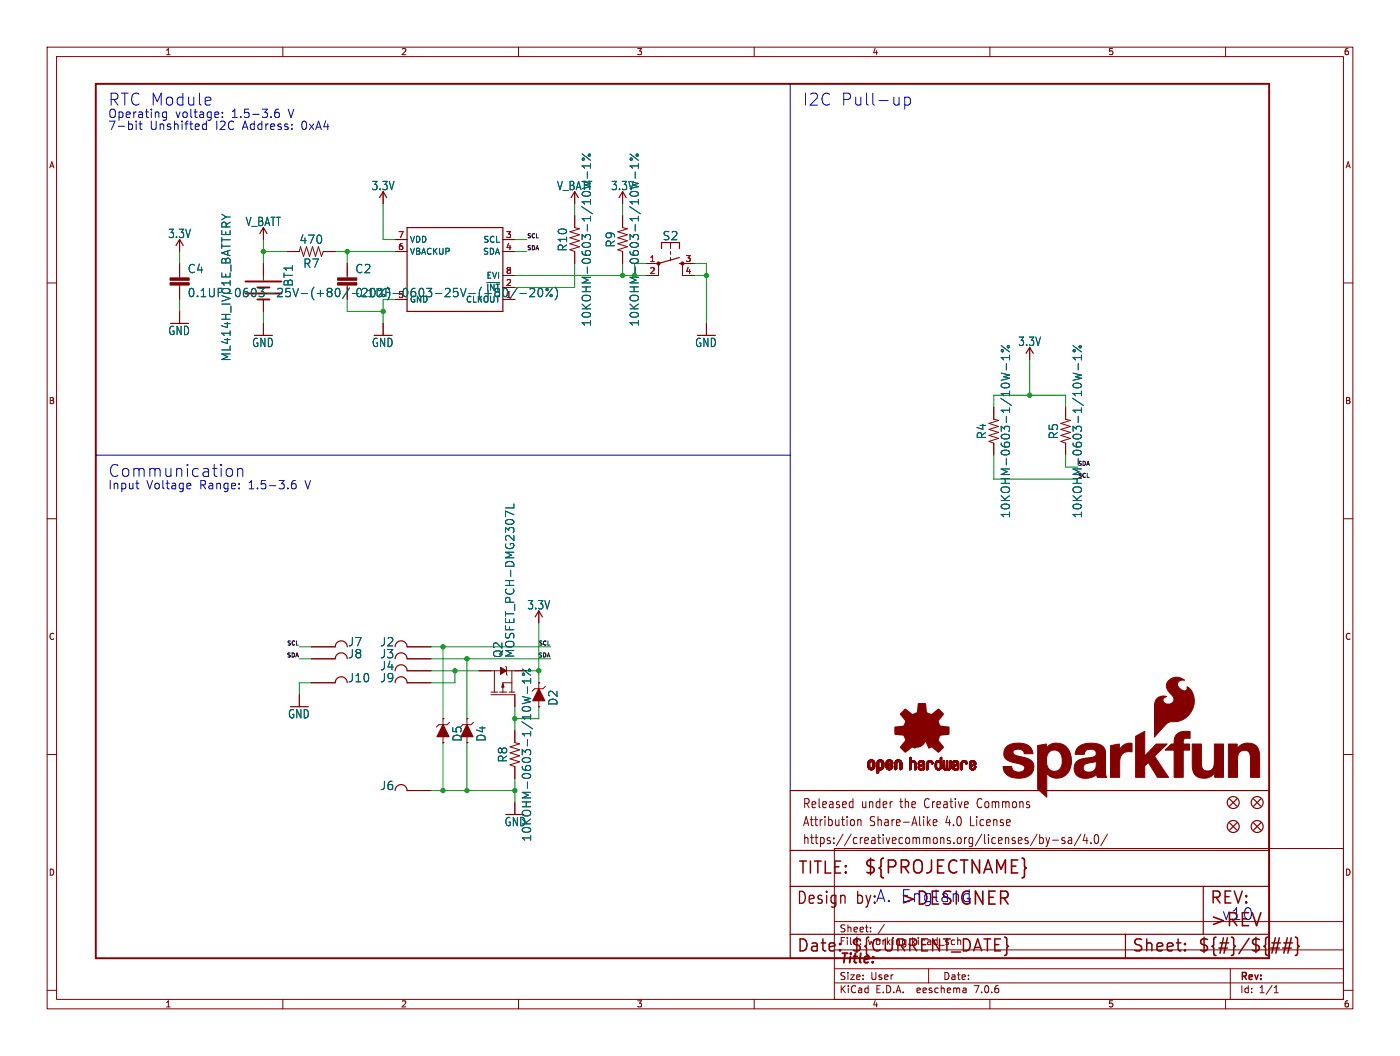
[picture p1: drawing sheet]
<svg xmlns="http://www.w3.org/2000/svg" width="297mm" height="224mm" viewBox="0 0 297 224" stroke-linecap="round" stroke-linejoin="round" font-family="sans-serif">
<defs><g id="words">
<g font-size="3.8" fill="#840000">
<text x="183.1" y="185.7">${PROJECTNAME}</text>
<text x="256.5" y="196.9">&gt;REV</text>
</g>
<g font-size="3.5" fill="#0000c2">
<text x="22.9" y="22.6">RTC Module</text>
<text x="170.2" y="22.6">I2C</text>
<text x="178.2" y="22.6">Pull-up</text>
<text x="22.9" y="101.4">Communication</text>
<text x="190.9" y="191.5">England</text>
<text x="181.6" y="192.1">by:A. &gt;DESIGNER</text>
<text x="259.1" y="195.3">v10</text>
</g>
<g font-size="3.5" fill="#840000">
<text x="169.2" y="185.7">TITLE:</text>
<text x="168.9" y="192.1">Design</text>
<text x="256.5" y="192.1">REV:</text>
<text x="168.9" y="202.2">Date:</text>
<text x="180.3" y="202.2">${CURRENT_DATE}</text>
<text x="240" y="202.2">Sheet:</text>
<text x="254" y="202.2">${#}/${##}</text>
</g>
<text font-size="2.8" fill="#840000" x="178" y="204.8">Title:</text>
<g font-size="2.7" fill="#840000">
<text x="170.2" y="171.7">Released</text>
<text x="182.7" y="171.7">under</text>
<text x="191.1" y="171.7">the</text>
<text x="196.5" y="171.7">Creative</text>
<text x="208" y="171.7">Commons</text>
<text x="170.2" y="175.5">Attribution</text>
<text x="170.2" y="179.3">https://creativecommons.org/licenses/by-sa/4.0/</text>
<text x="184.5" y="175.5">Share-Alike</text>
<text x="200.8" y="175.5">4.0</text>
<text x="206.2" y="175.5">License</text>
</g>
<g font-size="2.5" fill="#0000c2">
<text x="22.9" y="25.2">Operating</text>
<text x="22.9" y="27.7">7-bit</text>
<text x="31.7" y="27.7">Unshifted</text>
<text x="37.1" y="25.2">voltage:</text>
<text x="45.7" y="27.7">I2C</text>
<text x="49.1" y="25.2">1.5-3.6</text>
<text x="51.4" y="27.7">Address:</text>
<text x="61.2" y="25.2">V</text>
<text x="64" y="27.7">0xA4</text>
<text x="22.9" y="103.9">Input</text>
<text x="31" y="103.9">Voltage</text>
<text x="42.3" y="103.9">Range:</text>
<text x="52.7" y="103.9">1.5-3.6</text>
<text x="64.8" y="103.9">V</text>
</g>
<g font-size="2.5" fill="#006464">
<text x="78.8" y="40.5">3.3V</text>
<text x="118.1" y="40.5">V_BATT</text>
<text x="129.6" y="40.5">3.3V</text>
<text x="35.6" y="50.7">3.3V</text>
<text x="52" y="48.2">V_BATT</text>
<text x="63.4" y="51.9">470</text>
<text x="120.5" y="53.4" transform="rotate(-90 120.5 53.4)">R10</text>
<text x="130.7" y="52.6" transform="rotate(-90 130.7 52.6)">R9</text>
<text x="140.5" y="51.2">S2</text>
<text x="39.7" y="58.1">C4</text>
<text x="64.3" y="57">R7</text>
<text x="75.3" y="58.1">C2</text>
<text x="39.7" y="63.2">0.1UF-0603-25V-(+80/-20%)</text>
<text x="62.3" y="60.9" transform="rotate(-90 62.3 60.9)">BT1</text>
<text x="75.3" y="63.2">0.1UF-0603-25V-(+80/-20%)</text>
<text x="35.6" y="71.3">GND</text>
<text x="125.6" y="69.4" transform="rotate(-90 125.6 69.4)">10KOHM-0603-1/10W-1%</text>
<text x="49.1" y="76.7" transform="rotate(-90 49.1 76.7)">ML414H_IV01E_BATTERY</text>
<text x="53.4" y="73.8">GND</text>
<text x="78.8" y="73.8">GND</text>
<text x="147.4" y="73.8">GND</text>
<text x="215.9" y="73.6">3.3V</text>
<text x="209.4" y="93.2" transform="rotate(-90 209.4 93.2)">R4</text>
<text x="224.6" y="93.2" transform="rotate(-90 224.6 93.2)">R5</text>
<text x="214.5" y="110" transform="rotate(-90 214.5 110)">10KOHM-0603-1/10W-1%</text>
<text x="229.7" y="110" transform="rotate(-90 229.7 110)">10KOHM-0603-1/10W-1%</text>
<text x="111.8" y="129.4">3.3V</text>
<text x="73.8" y="137.3">J7</text>
<text x="80.6" y="137.3">J2</text>
<text x="73.8" y="139.8">J8</text>
<text x="80.6" y="142.3">J4</text>
<text x="80.6" y="139.8">J3</text>
<text x="106.8" y="139.6" transform="rotate(-90 106.8 139.6)">Q2</text>
<text x="109.3" y="139.6" transform="rotate(-90 109.3 139.6)">MOSFET_PCH-DMG2307L</text>
<text x="73.8" y="144.9">J10</text>
<text x="80.6" y="144.9">J9</text>
<text x="118.5" y="149.8" transform="rotate(-90 118.5 149.8)">D2</text>
<text x="61" y="152.5">GND</text>
<text x="98.1" y="157.4" transform="rotate(-90 98.1 157.4)">D5</text>
<text x="103.2" y="157.4" transform="rotate(-90 103.2 157.4)">D4</text>
<text x="107.8" y="161.8" transform="rotate(-90 107.8 161.8)">R8</text>
<text x="80.6" y="167.7">J6</text>
<text x="106.9" y="175.4">GND</text>
<text x="112.9" y="178.6" transform="rotate(-90 112.9 178.6)">10KOHM-0603-1/10W-1%</text>
</g>
<text font-size="2.5" fill="#009600" x="135.7" y="69.4" transform="rotate(-90 135.7 69.4)">10KOHM-0603-1/10W-1%</text>
<g font-size="2.1" fill="#840000">
<text x="178" y="197.9">Sheet:</text>
<text x="178" y="200.6">File:</text>
<text x="184.1" y="200.6">working.kicad_sch</text>
<text x="178" y="208">Size:</text>
<text x="184.7" y="208">User</text>
<text x="200" y="208">Date:</text>
<text x="263" y="208.2">Rev:</text>
<text x="178" y="210.8">KiCad</text>
<text x="185.7" y="210.8">E.D.A.</text>
<text x="194.6" y="210.8">eeschema</text>
<text x="207" y="210.8">7.0.6</text>
<text x="263" y="210.8">Id:</text>
<text x="267.1" y="210.8">1/1</text>
</g>
<g font-size="1.8" fill="#840000">
<text x="35" y="11.9">1</text>
<text x="85" y="11.9">2</text>
<text x="135" y="11.9">3</text>
<text x="185" y="11.9">4</text>
<text x="235" y="11.9">5</text>
<text x="285" y="11.9">6</text>
<text x="10.3" y="35.9">A</text>
<text x="285.3" y="35.9">A</text>
<text x="10.3" y="85.9">B</text>
<text x="285.3" y="85.9">B</text>
<text x="10.3" y="135.9">C</text>
<text x="285.3" y="135.9">C</text>
<text x="10.3" y="185.9">D</text>
<text x="285.3" y="185.9">D</text>
<text x="35" y="213.8">1</text>
<text x="85" y="213.8">2</text>
<text x="135" y="213.8">3</text>
<text x="185" y="213.8">4</text>
<text x="235" y="213.8">5</text>
<text x="285" y="213.8">6</text>
</g>
<g font-size="1.8" fill="#a90000">
<text x="84.4" y="53.1">6</text>
<text x="84.4" y="50.5">7</text>
<text x="107.2" y="50.5">3</text>
<text x="107.2" y="53.1">4</text>
<text x="107.2" y="58.2">8</text>
<text x="137.7" y="55.6">1</text>
<text x="137.7" y="58.2">2</text>
<text x="145.3" y="55.6">3</text>
<text x="145.3" y="58.2">4</text>
</g>
<g font-size="1.8" fill="#006464">
<text x="86.9" y="51.7">VDD</text>
<text x="102.5" y="51.7">SCL</text>
<text x="86.9" y="54.2">VBACKUP</text>
<text x="102.4" y="54.2">SDA</text>
<text x="103.1" y="59.3">EVI</text>
<text x="84.4" y="63.2">5</text>
<text x="86.9" y="64.4">GND</text>
<text x="98.8" y="64.4">CLKOUT</text>
<text x="103.1" y="61.8">~{INT}</text>
<text x="107.2" y="63.2">1</text>
<text x="107.2" y="60.7">2</text>
</g>
<g font-size="1.2" fill="#0f0f0f">
<text x="111.8" y="53.1">SDA</text>
<text x="111.8" y="50.6">SCL</text>
<text x="228.6" y="98.8">SDA</text>
<text x="228.6" y="101.4">SCL</text>
<text x="60.8" y="136.9">SCL</text>
<text x="114.1" y="136.9">SCL</text>
<text x="60.7" y="139.5">SDA</text>
<text x="114.1" y="139.5">SDA</text>
</g>
</g></defs>
<g fill="none" stroke="#840000" stroke-width=".21">
<path d="M10 10h277v203.9h-277zM12 12h273v199.9h-273zM60 10v2M110 10v2M160 10v2M210 10v2M260 10v2M10 60h2M38.1 50.8v2.5M38.1 55.9v3M55.9 48.3v2.5M55.9 55.9v3.5"/>
<path d="M61 53.3h2.5l.3-1 .6 2.1 .6-2.1 .7 2.1 .6-2.1 .6 2.1 .7-2.1 .6 2.1 .4-1.1h2.5M73.7 55.9v3M81.3 40.6v2.6M83.8 53.3h2.6M83.8 50.8h2.6M106.7 53.3h2.5M106.7 58.4h2.5M106.7 50.8h2.5M121.9 45.7v2.6l1 .2-2 .6 2 .7-2 .6 2 .7-2 .6 2 .6-2 .7 1 .3v2.6M121.9 40.6v2.6M132.1 40.6v2.6M132.1 45.7v2.6l1 .2-2 .6 2 .7-2 .6 2 .7-2 .6 2 .6-2 .7 1 .3v2.6"/>
<path d="M137.2 55.9h2.5v2.5h-2.5M142.2 51.4v1.3M142.2 53.3v.7M142.2 54.6v.6M147.3 55.9h-2.5v2.5h2.5M285 60h2M38.1 60.5v3M38.1 66v2.6M55.9 63.5v2.5M55.9 68.6v2.5M73.7 60.5v3M81.3 68.6v2.5"/>
<path d="M106.7 63.5h2.5M106.7 61h2.5M149.9 68.6v2.5M218.4 73.7v2.5M210.8 86.4v2.5l1 .3-2 .6 2 .6-2 .7 2 .6-2 .6 2 .7-2 .6 1 .4v2.5M226.1 86.4v2.5l1 .3-2.1 .6 2.1 .6-2.1 .7 2.1 .6-2.1 .6 2.1 .7-2.1 .6 1.1 .4v2.5M10 110h2M285 110h2M66 139.7h5.1M66 137.2h5.1M86.4 139.7h5M86.4 137.2h5"/>
<path d="M114.3 129.5v2.6M10 160h2M63.5 147.3v2.6M66 144.8h5.1M86.4 142.2h5M86.4 144.8h5M94 157.5h.1M94 152.4h.1M94 152.4v1.3M94 156.2v1.3M95.4 153.2l-.5 .5h-1.8l-.5 .5M99.1 157.5h.1"/>
<path d="M99.1 152.4h.1M99.1 152.4v1.3M99.1 156.2v1.3M100.5 153.2l-.6 .5h-1.7M101.6 142.2h4.5M104.1 147.3h5.1v2.6M104.1 146.8h1.5M104.9 142.2v4.6M106 146.8h1.5M107.3 141.3l.1 .2v1.5l.2 .2M107.5 142.2h4.3M108 146.8h1.2"/>
<path d="M108.6 142.2v4.6M108.6 144.8h-1.9v2M109.2 154.9v2.6l1 .2-2 .7 2 .6-2 .6 2 .7-2 .6 2 .6-2 .7 1 .4v2.5M114.3 149.9h.1M114.3 144.8h.1M114.3 144.8v1.3M114.3 148.6v1.3M115.7 145.5l-.5 .6h-1.8l-.5 .5M285 160h2M86.4 167.6h5M109.2 170.2v2.5M177 179.9h108v32h-108z"/>
<path d="M180.5 170l.4 .1M180.9 169.3v2M180.9 171.2l-.4 .1M181.2 174v.9M182 173.8v1.3M182 174l.2-.2 .4 .1 .1 1.2M196.9 174.4l.5 .7M197.4 173.8l-.7 .7M198 174.4l.8-.1-.1-.4-.5-.1-.2 .3 .1 .9h.6M220 176.9l-1.4 2.5M220.6 177v1.9M220.6 177.7l.4-.1 .3 .4-.1 .8h-.6"/>
<path d="M221.9 177.6l.4 1.3M222.3 178.9l-.4 .6M222.7 177.6l-.4 1.3M223.3 178.2h1.2M225.9 177.7l-.4-.1-.2 .3v.3l.6 .1v.5h-.6M226.7 177.7h.6l.1 1.2M227.4 178.1l-.6 .1a.4 .4 0 0 0-.2 .3 .4 .4 0 0 0 .2 .4l.6-.1M229.3 176.9l-1.4 2.5M230.2 176.9l-.4 1.4h1M230.6 177.6v1.3M231.4 178.7v.2M232.4 177.1l.3-.1a1.34 1.34 0 0 1 0 1.9h-.2a1.44 1.44 0 0 1-.1-1.8z"/>
<path d="M234.9 176.9l-1.4 2.5M177 195.4h108M184.7 197.5v.1M184.7 196.7v.1M187.6 196l-1.3 2M10 210h2M60 211.9v2M110 211.9v2M160 211.9v2M177 208.4h108M177 205.4h108M177 201.4h108"/>
<path d="M197 205.4v3M204.9 209.6l.1 .9M205 210.4l-.2 .1M205 209.9h-.2M210 211.9v2M260 211.9v2M261 205.4v6.5M270.3 210.5h.9M270.3 209.4l.4-.4v1.5M285 210h2"/>
</g>
<g fill="none" stroke="#840000" stroke-width=".25">
<path d="M37.3 52.1l.8-1.3 .8 1.3M55.1 49.5l.8-1.2 .7 1.2M80.5 41.9l.8-1.3 .7 1.3M86.4 48.3h20.3v17.7h-20.3zM121.2 41.9l.7-1.3 .8 1.3M131.3 41.9l.8-1.3 .7 1.3M140.3 51.4v1.3M144.1 54.6l-4.4 1.3M144.1 55.9h.7M144.1 51.4v1.3M217.7 74.9l.7-1.2 .8 1.2M71.1 137.2a1.27 1.27 0 0 1 1.3-1.3 1.27 1.27 0 0 1 1.3 1.3"/>
<path d="M71.1 139.7a1.27 1.27 0 0 1 1.3-1.3 1.27 1.27 0 0 1 1.3 1.3M83.8 139.7a1.27 1.27 0 0 1 1.3-1.3 1.27 1.27 0 0 1 1.3 1.3M83.8 137.2a1.27 1.27 0 0 1 1.3-1.3 1.27 1.27 0 0 1 1.3 1.3M113.5 130.8l.8-1.3 .8 1.3M71.1 144.8a1.27 1.27 0 0 1 1.3-1.3 1.27 1.27 0 0 1 1.3 1.3M83.8 142.2a1.27 1.27 0 0 1 1.3-1.2 1.27 1.27 0 0 1 1.3 1.2M83.8 144.8a1.27 1.27 0 0 1 1.3-1.3 1.27 1.27 0 0 1 1.3 1.3M83.8 167.6a1.27 1.27 0 0 1 1.3-1.2 1.27 1.27 0 0 1 1.3 1.2M167.6 167.6h101.6v35.6h-101.6zM260.9 169.4l1.5 1.5M260.9 174.5l1.5 1.5M262.4 174.5l-1.5 1.5"/>
<path d="M262.4 169.4l-1.5 1.5M265.9 169.4l1.6 1.5M265.9 174.5l1.6 1.5M267.5 169.4l-1.6 1.5M267.5 174.5l-1.6 1.5M167.6 198.1h101.6M167.6 180.3h101.6M167.6 188h101.6M238.8 198.1v5.1M255.3 188v10.1"/>
<circle cx="261.6" cy="170.2" r="1.27"/>
<circle cx="261.6" cy="175.3" r="1.27"/>
<circle cx="266.7" cy="170.2" r="1.27"/>
<circle cx="266.7" cy="175.3" r="1.27"/>
</g>
<g fill="#840000" stroke="#840000" stroke-width=".25">
<path d="M114.3 146.1l1.3 2.5h-2.6z"/>
<path d="M94 153.7l1.2 2.5h-2.5z"/>
<path d="M99.1 153.7l1.2 2.5h-2.5z"/>
</g>
<g fill="#840000" stroke="#840000" stroke-width=".21">
<path d="M106.7 145l.2 .7h-.5z"/>
<path d="M106.2 141.5l1.2 .7-1.2 .8z"/>
<path d="M184.1 162.6h.4z"/>
<path d="M184.1 162.5l.4 .1z"/>
<path d="M184.1 162.5h.4z"/>
<path d="M184.1 162.4l.4 .1z"/>
<path d="M184.1 162.4h.4z"/>
<path d="M184.1 162.3l.4 .1z"/>
<path d="M184.1 162.3h.4z"/>
<path d="M184.1 162.2l.4 .1z"/>
<path d="M184.1 162.2h.4z"/>
<path d="M184.1 162.1l.4 .1z"/>
<path d="M184.1 162.1h.4z"/>
<path d="M184.1 162l.4 .1z"/>
<path d="M184.1 162h.4z"/>
<path d="M184.1 161.9l.4 .1z"/>
<path d="M184.1 161.9h.4z"/>
<path d="M184.1 161.8l.4 .1z"/>
<path d="M184.1 161.8h.4z"/>
<path d="M184.1 161.7l.4 .1z"/>
<path d="M184.1 161.7h.4z"/>
<path d="M184.1 162.7h.5z"/>
<path d="M184.1 162.6l.5 .1z"/>
<path d="M184.1 161.7h.5z"/>
<path d="M184.1 161.6l.5 .1z"/>
<path d="M184.2 162.8h.5z"/>
<path d="M184.2 162.8h.4z"/>
<path d="M184.2 162.7l.4 .1z"/>
<path d="M184.2 161.6h.4z"/>
<path d="M184.2 161.6h.5z"/>
<path d="M184.2 161.5l.5 .1z"/>
<path d="M184.2 162.8l.6 .1z"/>
<path d="M184.2 161.5h.5z"/>
<path d="M184.2 161.5h.6z"/>
<path d="M184.2 162.9h1.3z"/>
<path d="M184.2 162.9h.6z"/>
<path d="M184.2 161.5h1.3z"/>
<path d="M184.2 161.4l1.3 .1z"/>
<path d="M184.2 162.9l1.3 .1z"/>
<path d="M184.2 161.4h1.3z"/>
<path d="M184.3 163h1.1z"/>
<path d="M184.3 161.4h1.1z"/>
<path d="M184.3 161.3l1.1 .1z"/>
<path d="M184.3 163l1.1 .1z"/>
<path d="M184.3 161.3h1.1z"/>
<path d="M184.3 163.1h1.1z"/>
<path d="M184.4 163.1h.9z"/>
<path d="M184.4 161.3h.9z"/>
<path d="M184.4 161.2l.9 .1z"/>
<path d="M184.4 161.2h.8z"/>
<path d="M184.5 163.1l.7 .1z"/>
<path d="M184.5 163.2h.7z"/>
<path d="M184.5 161.2h.7z"/>
<path d="M184.6 163.2h.5z"/>
<path d="M184.6 161.2h.5z"/>
<path d="M184.7 161.1l.3 .1z"/>
<path d="M184.7 163.2h.3z"/>
<path d="M184.7 161.1h.3z"/>
<path d="M184.7 163.2l.3 .1z"/>
<path d="M184.8 163.3h.1z"/>
<path d="M184.8 161.1h.2z"/>
<path d="M184.9 161.5h.6z"/>
<path d="M184.9 162.9h.6z"/>
<path d="M185 161.5h.5z"/>
<path d="M185 162.8l.5 .1z"/>
<path d="M185 162.8h.5z"/>
<path d="M185 161.5l.5 .1z"/>
<path d="M185 161.6h.5z"/>
<path d="M185.1 162.8h.4z"/>
<path d="M185.1 162.8h.5z"/>
<path d="M185.1 161.6h.4z"/>
<path d="M185.1 161.6h.5z"/>
<path d="M185.1 162.7l.5 .1z"/>
<path d="M185.1 162.7h.5z"/>
<path d="M185.1 161.6l.5 .1z"/>
<path d="M185.1 161.7h.5z"/>
<path d="M185.2 162.7h.4z"/>
<path d="M185.2 161.7h.4z"/>
<path d="M185.2 162.6l.4 .1z"/>
<path d="M185.2 162.6h.4z"/>
<path d="M185.2 161.8h.4z"/>
<path d="M185.2 161.7l.4 .1z"/>
<path d="M185.2 162.5l.4 .1z"/>
<path d="M185.2 162.5h.4z"/>
<path d="M185.2 162.4l.4 .1z"/>
<path d="M185.2 162.4h.4z"/>
<path d="M185.2 162.3l.4 .1z"/>
<path d="M185.2 162.3h.4z"/>
<path d="M185.2 162.2l.4 .1z"/>
<path d="M185.2 162.2h.4z"/>
<path d="M185.2 162.1l.4 .1z"/>
<path d="M185.2 162.1h.4z"/>
<path d="M185.2 162l.4 .1z"/>
<path d="M185.2 162h.4z"/>
<path d="M185.2 161.9l.4 .1z"/>
<path d="M185.2 161.9h.4z"/>
<path d="M185.2 161.8l.4 .1z"/>
<path d="M186 163.9h.3z"/>
<path d="M186 163.8l.4 .1z"/>
<path d="M186 163.8h.4z"/>
<path d="M186 163.7l.4 .1z"/>
<path d="M186 163.7h.4z"/>
<path d="M186 163.6l.4 .1z"/>
<path d="M186 163.6h.4z"/>
<path d="M186 163.5l.4 .1z"/>
<path d="M186 163.5h.4z"/>
<path d="M186 163.4l.4 .1z"/>
<path d="M186 163.4h.4z"/>
<path d="M186 163.3l.4 .1z"/>
<path d="M186 163.3h.4z"/>
<path d="M186 163.2l.4 .1z"/>
<path d="M186 163.2h.4z"/>
<path d="M186 163.2h.5z"/>
<path d="M186 163.2h1.1z"/>
<path d="M186 163.1l1.2 .1z"/>
<path d="M186 163.1h1.2z"/>
<path d="M186 163.1h1.3z"/>
<path d="M186 163l1.3 .1z"/>
<path d="M186 163h1.3z"/>
<path d="M186 163h1.4z"/>
<path d="M186 162.9l1.4 .1z"/>
<path d="M186 162.9h1.4z"/>
<path d="M186 162.9h.7z"/>
<path d="M186 162.8l.7 .1z"/>
<path d="M186 162.8h.6z"/>
<path d="M186 162.8h.5z"/>
<path d="M186 162.7l.5 .1z"/>
<path d="M186 162.7h.5z"/>
<path d="M186 162.7h.4z"/>
<path d="M186 162.6l.4 .1z"/>
<path d="M186 162.6h.4z"/>
<path d="M186 162.5l.4 .1z"/>
<path d="M186 162.5h.4z"/>
<path d="M186 162.4l.4 .1z"/>
<path d="M186 162.4h.4z"/>
<path d="M186 162.3l.4 .1z"/>
<path d="M186 162.3h.4z"/>
<path d="M186 162.2l.4 .1z"/>
<path d="M186 162.2h.4z"/>
<path d="M186 162.1l.4 .1z"/>
<path d="M186 162.1h.4z"/>
<path d="M186 162l.4 .1z"/>
<path d="M186 162h.4z"/>
<path d="M186 161.9l.4 .1z"/>
<path d="M186 161.9h.4z"/>
<path d="M186 161.8l.4 .1z"/>
<path d="M186 161.8h.4z"/>
<path d="M186 161.7l.4 .1z"/>
<path d="M186 161.7h.4z"/>
<path d="M186 161.7h.5z"/>
<path d="M186 163.9h.2z"/>
<path d="M186.1 163.9h.1z"/>
<path d="M186.1 161.7h.4z"/>
<path d="M186.1 161.6l.4 .1z"/>
<path d="M186.1 161.6h.4z"/>
<path d="M186.1 161.6h.5z"/>
<path d="M186.1 161.5l.5 .1z"/>
<path d="M186.1 161.5h.5z"/>
<path d="M186.1 161.5h.6z"/>
<path d="M186.1 161.5h1.3z"/>
<path d="M186.2 161.4l1.2 .1z"/>
<path d="M186.2 161.4h1.2z"/>
<path d="M186.2 161.4h1.1z"/>
<path d="M186.2 161.3l1.1 .1z"/>
<path d="M186.2 161.3h1.1z"/>
<path d="M186.3 161.3h1z"/>
<path d="M186.3 161.3h.9z"/>
<path d="M186.4 161.2l.8 .1z"/>
<path d="M186.4 161.2h.8z"/>
<path d="M186.4 161.2h.7z"/>
<path d="M186.5 161.2h.6z"/>
<path d="M186.5 163.2h.5z"/>
<path d="M186.5 161.2h.5z"/>
<path d="M186.6 161.2h.4z"/>
<path d="M186.6 161.1l.4 .1z"/>
<path d="M186.6 163.2h.3z"/>
<path d="M186.6 161.1h.3z"/>
<path d="M186.6 163.2l.3 .1z"/>
<path d="M186.6 161.1h.2z"/>
<path d="M186.7 163.3h.1z"/>
<path d="M186.8 161.5h.6z"/>
<path d="M186.8 162.9h.6z"/>
<path d="M186.9 162.8l.5 .1z"/>
<path d="M186.9 161.5h.5z"/>
<path d="M186.9 162.8h.5z"/>
<path d="M186.9 161.5l.5 .1z"/>
<path d="M186.9 161.6h.5z"/>
<path d="M187 162.8h.4z"/>
<path d="M187 161.6h.4z"/>
<path d="M187 162.8h.5z"/>
<path d="M187 161.6h.5z"/>
<path d="M187 162.7l.5 .1z"/>
<path d="M187 162.7h.5z"/>
<path d="M187 161.6l.5 .1z"/>
<path d="M187 161.7h.5z"/>
<path d="M187.1 162.7h.4z"/>
<path d="M187.1 161.7h.4z"/>
<path d="M187.1 162.6l.4 .1z"/>
<path d="M187.1 162.6h.4z"/>
<path d="M187.1 161.7l.4 .1z"/>
<path d="M187.1 161.8h.4z"/>
<path d="M187.1 162.5l.4 .1z"/>
<path d="M187.1 162.5h.4z"/>
<path d="M187.1 162.4l.4 .1z"/>
<path d="M187.1 162.4h.4z"/>
<path d="M187.1 162.3l.4 .1z"/>
<path d="M187.1 162.3h.4z"/>
<path d="M187.1 162.2l.4 .1z"/>
<path d="M187.1 162.2h.4z"/>
<path d="M187.1 162.1l.4 .1z"/>
<path d="M187.1 162.1h.4z"/>
<path d="M187.1 162l.4 .1z"/>
<path d="M187.1 162h.4z"/>
<path d="M187.1 161.9l.4 .1z"/>
<path d="M187.1 161.9h.4z"/>
<path d="M187.1 161.8l.4 .1z"/>
<path d="M188 162.7h.4z"/>
<path d="M188 162.6l.4 .1z"/>
<path d="M188 162.6h.4z"/>
<path d="M188 162.6h.3z"/>
<path d="M188 162.5l.4 .1z"/>
<path d="M188 162.5h.4z"/>
<path d="M188 162.5h.5z"/>
<path d="M188 162.4l.5 .1z"/>
<path d="M188 162.4h.6z"/>
<path d="M188 162.4h.7z"/>
<path d="M188 162.3l.8 .1z"/>
<path d="M188 162.3h.8z"/>
<path d="M188 162.3h.9z"/>
<path d="M188 162.2l1 .1z"/>
<path d="M188 162.2h1z"/>
<path d="M188 162.2h1.1z"/>
<path d="M188 162.2h1.2z"/>
<path d="M188 162.1l1.2 .1z"/>
<path d="M188 162.1h1.2z"/>
<path d="M188 162.1h1.3z"/>
<path d="M188 162.1h1.4z"/>
<path d="M188 162.1h.3z"/>
<path d="M188 162l.3 .1z"/>
<path d="M188 162h.3z"/>
<path d="M188 161.9l.3 .1z"/>
<path d="M188 161.9h.3z"/>
<path d="M188 161.8l.3 .1z"/>
<path d="M188 161.8h.3z"/>
<path d="M188 161.8h.4z"/>
<path d="M188 161.7l.4 .1z"/>
<path d="M188 161.7h.4z"/>
<path d="M188 162.8h.4z"/>
<path d="M188 162.7l.4 .1z"/>
<path d="M188 161.6l.4 .1z"/>
<path d="M188 161.6h.4z"/>
<path d="M188 162.8h.5z"/>
<path d="M188 161.6h.5z"/>
<path d="M188 162.8h.6z"/>
<path d="M188 162.8l.6 .1z"/>
<path d="M188 161.5l.5 .1z"/>
<path d="M188 161.5h.6z"/>
<path d="M188 162.9h1.3z"/>
<path d="M188 162.9h.6z"/>
<path d="M188 161.5h1.3z"/>
<path d="M188.1 162.9h1.2z"/>
<path d="M188.1 161.5h1.2z"/>
<path d="M188.1 161.4l1.2 .1z"/>
<path d="M188.1 161.4h1.2z"/>
<path d="M188.1 162.9l1.2 .1z"/>
<path d="M188.1 163h1.1z"/>
<path d="M188.1 161.4h1.1z"/>
<path d="M188.1 161.3l1.1 .1z"/>
<path d="M188.2 163h1z"/>
<path d="M188.2 163l1 .1z"/>
<path d="M188.2 161.3h1z"/>
<path d="M188.2 163.1h1z"/>
<path d="M188.2 163.1h.9z"/>
<path d="M188.2 161.3h.9z"/>
<path d="M188.3 163.1h.8z"/>
<path d="M188.3 161.2l.8 .1z"/>
<path d="M188.3 163.1l.8 .1z"/>
<path d="M188.3 161.2h.8z"/>
<path d="M188.3 163.2h.7z"/>
<path d="M188.3 161.2h.7z"/>
<path d="M188.4 161.2h.6z"/>
<path d="M188.4 163.2h.6z"/>
<path d="M188.4 161.2h.5z"/>
<path d="M188.4 163.2h.5z"/>
<path d="M188.4 162.1h1z"/>
<path d="M188.4 162l1 .1z"/>
<path d="M188.5 161.2h.4z"/>
<path d="M188.5 163.2h.4z"/>
<path d="M188.5 162h.9z"/>
<path d="M188.5 161.1l.3 .1z"/>
<path d="M188.5 163.2h.3z"/>
<path d="M188.5 163.2l.3 .1z"/>
<path d="M188.5 161.1h.3z"/>
<path d="M188.6 163.3h.2z"/>
<path d="M188.6 162h.8z"/>
<path d="M188.6 161.1h.2z"/>
<path d="M188.7 162h.7z"/>
<path d="M188.7 161.9l.7 .1z"/>
<path d="M188.7 161.9h.7z"/>
<path d="M188.7 161.5h.6z"/>
<path d="M188.8 162.9h.5z"/>
<path d="M188.8 161.9h.6z"/>
<path d="M188.8 161.5h.5z"/>
<path d="M188.8 162.8l.5 .1z"/>
<path d="M188.8 162.8h.5z"/>
<path d="M188.8 161.5l.6 .1z"/>
<path d="M188.8 161.6h.6z"/>
<path d="M188.9 162.8h.5z"/>
<path d="M188.9 161.6h.5z"/>
<path d="M188.9 161.9h.5z"/>
<path d="M188.9 161.6l.5 .1z"/>
<path d="M188.9 162.7l.5 .1z"/>
<path d="M188.9 161.7h.5z"/>
<path d="M188.9 162.7h.5z"/>
<path d="M188.9 161.8l.5 .1z"/>
<path d="M189 162.7h.4z"/>
<path d="M189 161.8h.4z"/>
<path d="M189 161.7h.4z"/>
<path d="M189 161.7l.4 .1z"/>
<path d="M189 162.6l.4 .1z"/>
<path d="M189 162.6h.4z"/>
<path d="M189 162.5l.4 .1z"/>
<path d="M189 162.5h.4z"/>
<path d="M189.1 162.5h.3z"/>
<path d="M189.1 162.4l.3 .1z"/>
<path d="M189.1 162.4h.3z"/>
<path d="M189.2 162.4h.2z"/>
<path d="M189.8 163.2h.3z"/>
<path d="M189.8 163.2h.4z"/>
<path d="M189.8 163.1l.4 .1z"/>
<path d="M189.8 163.1h.4z"/>
<path d="M189.8 163l.4 .1z"/>
<path d="M189.8 163h.4z"/>
<path d="M189.8 162.9l.4 .1z"/>
<path d="M189.8 162.9h.4z"/>
<path d="M189.8 162.8l.4 .1z"/>
<path d="M189.8 162.8h.4z"/>
<path d="M189.8 162.7l.4 .1z"/>
<path d="M189.8 162.7h.4z"/>
<path d="M189.8 162.6l.4 .1z"/>
<path d="M189.8 162.6h.4z"/>
<path d="M189.8 162.5l.4 .1z"/>
<path d="M189.8 162.5h.4z"/>
<path d="M189.8 162.4l.4 .1z"/>
<path d="M189.8 162.4h.4z"/>
<path d="M189.8 162.3l.4 .1z"/>
<path d="M189.8 162.3h.4z"/>
<path d="M189.8 162.2l.4 .1z"/>
<path d="M189.8 162.2h.4z"/>
<path d="M189.8 162.1l.4 .1z"/>
<path d="M189.8 162.1h.4z"/>
<path d="M189.8 162l.4 .1z"/>
<path d="M189.8 162h.4z"/>
<path d="M189.8 161.9l.4 .1z"/>
<path d="M189.8 161.9h.4z"/>
<path d="M189.8 161.8l.4 .1z"/>
<path d="M189.8 161.8h.4z"/>
<path d="M189.9 163.2h.2z"/>
<path d="M189.9 161.8h.3z"/>
<path d="M189.9 161.8h.4z"/>
<path d="M189.9 161.7l.4 .1z"/>
<path d="M189.9 161.7h.4z"/>
<path d="M189.9 163.2h.1z"/>
<path d="M189.9 161.6l.4 .1z"/>
<path d="M189.9 161.6h.4z"/>
<path d="M189.9 161.6h.5z"/>
<path d="M189.9 161.5l.6 .1z"/>
<path d="M189.9 161.5h.6z"/>
<path d="M189.9 161.5h1.3z"/>
<path d="M190 161.5h1.2z"/>
<path d="M190 161.4l1.2 .1z"/>
<path d="M190 161.4h1.2z"/>
<path d="M190 161.4h1.1z"/>
<path d="M190 161.3l1.1 .1z"/>
<path d="M190.1 161.3h1z"/>
<path d="M190.1 161.3h.9z"/>
<path d="M190.2 161.3h.8z"/>
<path d="M190.2 161.2l.8 .1z"/>
<path d="M190.2 161.2h.8z"/>
<path d="M190.2 161.2h.7z"/>
<path d="M190.3 161.2h.6z"/>
<path d="M190.3 161.2h.5z"/>
<path d="M190.4 161.2h.4z"/>
<path d="M190.4 161.1l.4 .1z"/>
<path d="M190.4 161.1h.3z"/>
<path d="M190.5 161.1h.2z"/>
<path d="M190.7 161.5h.5z"/>
<path d="M190.7 161.5l.6 .1z"/>
<path d="M190.7 161.6h.6z"/>
<path d="M190.8 161.6h.5z"/>
<path d="M190.8 161.6l.5 .1z"/>
<path d="M190.9 161.7h.4z"/>
<path d="M190.9 161.7l.4 .1z"/>
<path d="M190.9 163.2h.3z"/>
<path d="M190.9 163.1l.3 .1z"/>
<path d="M190.9 163.1h.4z"/>
<path d="M190.9 163l.4 .1z"/>
<path d="M190.9 163h.4z"/>
<path d="M190.9 162.9l.4 .1z"/>
<path d="M190.9 162.9h.4z"/>
<path d="M190.9 162.8l.4 .1z"/>
<path d="M190.9 162.8h.4z"/>
<path d="M190.9 162.7l.4 .1z"/>
<path d="M190.9 162.7h.4z"/>
<path d="M190.9 162.6l.4 .1z"/>
<path d="M190.9 162.6h.4z"/>
<path d="M190.9 162.5l.4 .1z"/>
<path d="M190.9 162.5h.4z"/>
<path d="M190.9 162.4l.4 .1z"/>
<path d="M190.9 162.4h.4z"/>
<path d="M190.9 162.3l.4 .1z"/>
<path d="M190.9 162.3h.4z"/>
<path d="M190.9 162.2l.4 .1z"/>
<path d="M190.9 162.2h.4z"/>
<path d="M190.9 162.1l.4 .1z"/>
<path d="M190.9 162.1h.4z"/>
<path d="M190.9 162l.4 .1z"/>
<path d="M190.9 162h.4z"/>
<path d="M190.9 161.9l.4 .1z"/>
<path d="M190.9 161.9h.4z"/>
<path d="M190.9 161.8l.4 .1z"/>
<path d="M190.9 161.8h.4z"/>
<path d="M191 163.2h.1z"/>
<path d="M193 163.2h.1z"/>
<path d="M193 163.2h.2z"/>
<path d="M193 160.8h.3z"/>
<path d="M193 163.1l.2 .1z"/>
<path d="M193 163.1h.2z"/>
<path d="M193 163.1h.3z"/>
<path d="M193 163l.3 .1z"/>
<path d="M193 163h.3z"/>
<path d="M193 162.9l.3 .1z"/>
<path d="M193 162.9h.3z"/>
<path d="M193 162.8l.3 .1z"/>
<path d="M193 162.8h.3z"/>
<path d="M193 162.7l.3 .1z"/>
<path d="M193 162.7h.3z"/>
<path d="M193 162.6l.3 .1z"/>
<path d="M193 162.6h.3z"/>
<path d="M193 162.5l.3 .1z"/>
<path d="M193 162.5h.3z"/>
<path d="M193 162.4l.3 .1z"/>
<path d="M193 162.4h.3z"/>
<path d="M193 162.3l.3 .1z"/>
<path d="M193 162.3h.3z"/>
<path d="M193 162.2l.3 .1z"/>
<path d="M193 162.2h.3z"/>
<path d="M193 162.1l.3 .1z"/>
<path d="M193 162.1h.3z"/>
<path d="M193 162l.3 .1z"/>
<path d="M193 162h.3z"/>
<path d="M193 161.9l.3 .1z"/>
<path d="M193 161.9h.3z"/>
<path d="M193 161.8l.3 .1z"/>
<path d="M193 161.8h.3z"/>
<path d="M193 161.7l.3 .1z"/>
<path d="M193 161.7h.3z"/>
<path d="M193 161.7h.4z"/>
<path d="M193 161.6l.4 .1z"/>
<path d="M193 161.6h.4z"/>
<path d="M193 161.6h.5z"/>
<path d="M193 161.6h.6z"/>
<path d="M193 161.5l.6 .1z"/>
<path d="M193 161.5h1.2z"/>
<path d="M193 161.4l1.1 .1z"/>
<path d="M193 161.4h1.1z"/>
<path d="M193 161.4h1z"/>
<path d="M193 161.3l1 .1z"/>
<path d="M193 161.3h1z"/>
<path d="M193 161.3h.3z"/>
<path d="M193 161.2l.3 .1z"/>
<path d="M193 161.2h.3z"/>
<path d="M193 161.1l.3 .1z"/>
<path d="M193 161.1h.3z"/>
<path d="M193 161l.3 .1z"/>
<path d="M193 161h.3z"/>
<path d="M193 160.9l.3 .1z"/>
<path d="M193 160.9h.3z"/>
<path d="M193 160.8l.3 .1z"/>
<path d="M193 160.7l.3 .1z"/>
<path d="M193 160.7h.3z"/>
<path d="M193 160.6l.3 .1z"/>
<path d="M193 160.6h.3z"/>
<path d="M193.1 160.6h.2z"/>
<path d="M193.1 160.6h.1z"/>
<path d="M193.4 161.3h.5z"/>
<path d="M193.5 161.3h.3z"/>
<path d="M193.7 161.5l.5 .1z"/>
<path d="M193.7 161.6h.5z"/>
<path d="M193.8 161.6h.4z"/>
<path d="M193.9 161.6h.4z"/>
<path d="M193.9 161.6l.4 .1z"/>
<path d="M193.9 161.7h.4z"/>
<path d="M194 161.7h.3z"/>
<path d="M194 161.7l.3 .1z"/>
<path d="M194 161.8h.3z"/>
<path d="M194 161.9h.3z"/>
<path d="M194 161.8l.3 .1z"/>
<path d="M194.1 163.2h.1z"/>
<path d="M194.1 163.2h.2z"/>
<path d="M194.1 163.1l.2 .1z"/>
<path d="M194.1 163.1h.2z"/>
<path d="M194.1 163l.2 .1z"/>
<path d="M194.1 163h.2z"/>
<path d="M194.1 162.9l.2 .1z"/>
<path d="M194.1 162.9h.2z"/>
<path d="M194.1 162.8l.2 .1z"/>
<path d="M194.1 162.8h.2z"/>
<path d="M194.1 162.7l.2 .1z"/>
<path d="M194.1 162.7h.2z"/>
<path d="M194.1 162.6l.2 .1z"/>
<path d="M194.1 162.6h.2z"/>
<path d="M194.1 162.5l.2 .1z"/>
<path d="M194.1 162.5h.2z"/>
<path d="M194.1 162.4l.2 .1z"/>
<path d="M194.1 162.4h.2z"/>
<path d="M194.1 162.3l.2 .1z"/>
<path d="M194.1 162.3h.2z"/>
<path d="M194.1 162.2l.2 .1z"/>
<path d="M194.1 162.2h.2z"/>
<path d="M194.1 162.1l.2 .1z"/>
<path d="M194.1 162.1h.2z"/>
<path d="M194.1 162l.2 .1z"/>
<path d="M194.1 162h.2z"/>
<path d="M194.1 161.9l.2 .1z"/>
<path d="M194.8 162.8h.3z"/>
<path d="M194.8 162.7l.3 .1z"/>
<path d="M194.8 162.7h.3z"/>
<path d="M194.8 162h.1z"/>
<path d="M194.8 162h.2z"/>
<path d="M194.8 162h.3z"/>
<path d="M194.8 161.9l.3 .1z"/>
<path d="M194.8 161.9h.3z"/>
<path d="M194.8 162.9h.3z"/>
<path d="M194.8 162.8l.3 .1z"/>
<path d="M194.8 162.6l.3 .1z"/>
<path d="M194.8 162.6h.3z"/>
<path d="M194.8 162.6h.4z"/>
<path d="M194.8 161.8l.3 .1z"/>
<path d="M194.8 161.8h.3z"/>
<path d="M194.8 162.9h.4z"/>
<path d="M194.8 162.5l.4 .1z"/>
<path d="M194.8 161.7l.3 .1z"/>
<path d="M194.8 163h.5z"/>
<path d="M194.8 163h.4z"/>
<path d="M194.8 162.9l.4 .1z"/>
<path d="M194.8 162.5h.4z"/>
<path d="M194.8 162.5h.5z"/>
<path d="M194.8 161.7h.3z"/>
<path d="M194.8 161.7h.4z"/>
<path d="M194.8 163h.8z"/>
<path d="M194.8 162.5h.6z"/>
<path d="M194.9 163h.7z"/>
<path d="M194.9 162.5h.5z"/>
<path d="M194.9 161.6l.3 .1z"/>
<path d="M194.9 161.6h.3z"/>
<path d="M194.9 162.4l.5 .1z"/>
<path d="M194.9 163l.7 .1z"/>
<path d="M194.9 162.4h.6z"/>
<path d="M194.9 161.6h.4z"/>
<path d="M194.9 163.1h.7z"/>
<path d="M194.9 161.6h.5z"/>
<path d="M194.9 163.1h.8z"/>
<path d="M194.9 162.4h.7z"/>
<path d="M194.9 161.5l.5 .1z"/>
<path d="M194.9 161.5h1.1z"/>
<path d="M195 161.5h1z"/>
<path d="M195 163.1h.7z"/>
<path d="M195 162.4h.6z"/>
<path d="M195 163.1l.7 .1z"/>
<path d="M195 163.2h.7z"/>
<path d="M195 162.3l.7 .1z"/>
<path d="M195 162.3h.7z"/>
<path d="M195 161.4l1 .1z"/>
<path d="M195 162.3h.8z"/>
<path d="M195 161.4h.9z"/>
<path d="M195.1 163.2h.6z"/>
<path d="M195.1 161.4h.8z"/>
<path d="M195.1 162.3h1.1z"/>
<path d="M195.1 161.3l.7 .1z"/>
<path d="M195.2 163.2l.4 .1z"/>
<path d="M195.2 161.3h.6z"/>
<path d="M195.2 163.3h.4z"/>
<path d="M195.2 162.2l1 .1z"/>
<path d="M195.2 162.2h1z"/>
<path d="M195.2 161.3h.5z"/>
<path d="M195.3 162.2h.9z"/>
<path d="M195.3 161.3h.3z"/>
<path d="M195.4 162.2h.8z"/>
<path d="M195.4 163h.2z"/>
<path d="M195.4 162.1l.8 .1z"/>
<path d="M195.4 162.1h.8z"/>
<path d="M195.4 161.3h.1z"/>
<path d="M195.5 162.1h.7z"/>
<path d="M195.5 161.5l.5 .1z"/>
<path d="M195.5 161.6h.5z"/>
<path d="M195.6 162.1h.6z"/>
<path d="M195.6 161.6h.5z"/>
<path d="M195.6 162l.6 .1z"/>
<path d="M195.7 162h.5z"/>
<path d="M195.7 161.6h.4z"/>
<path d="M195.7 161.6l.4 .1z"/>
<path d="M195.7 161.7h.4z"/>
<path d="M195.8 162h.4z"/>
<path d="M195.8 161.7h.3z"/>
<path d="M195.8 162.3h.4z"/>
<path d="M195.8 161.8h.3z"/>
<path d="M195.8 161.7l.3 .1z"/>
<path d="M195.8 161.9l.4 .1z"/>
<path d="M195.8 162.4h.4z"/>
<path d="M195.8 162.3l.4 .1z"/>
<path d="M195.8 161.9h.4z"/>
<path d="M195.8 161.8l.4 .1z"/>
<path d="M195.9 163.2h.1z"/>
<path d="M195.9 163.2h.2z"/>
<path d="M195.9 163.1l.3 .1z"/>
<path d="M195.9 163.1h.3z"/>
<path d="M195.9 163l.3 .1z"/>
<path d="M195.9 163h.3z"/>
<path d="M195.9 162.9l.3 .1z"/>
<path d="M195.9 162.9h.3z"/>
<path d="M195.9 162.8l.3 .1z"/>
<path d="M195.9 162.8h.3z"/>
<path d="M195.9 162.7l.3 .1z"/>
<path d="M195.9 162.7h.3z"/>
<path d="M195.9 162.6l.3 .1z"/>
<path d="M195.9 162.6h.3z"/>
<path d="M195.9 162.5l.3 .1z"/>
<path d="M195.9 162.5h.3z"/>
<path d="M195.9 162.4l.3 .1z"/>
<path d="M195.9 162.4h.3z"/>
<path d="M195.9 161.9h.3z"/>
<path d="M196.6 163.2h.1z"/>
<path d="M196.6 163.2h.2z"/>
<path d="M196.6 163.2h.3z"/>
<path d="M196.6 163.1l.3 .1z"/>
<path d="M196.6 163.1h.3z"/>
<path d="M196.6 163l.3 .1z"/>
<path d="M196.6 163h.3z"/>
<path d="M196.6 162.9l.3 .1z"/>
<path d="M196.6 162.9h.3z"/>
<path d="M196.6 162.8l.3 .1z"/>
<path d="M196.6 162.8h.3z"/>
<path d="M196.6 162.7l.3 .1z"/>
<path d="M196.6 162.7h.3z"/>
<path d="M196.6 162.6l.3 .1z"/>
<path d="M196.6 162.6h.3z"/>
<path d="M196.6 162.5l.3 .1z"/>
<path d="M196.6 162.5h.3z"/>
<path d="M196.6 162.4l.3 .1z"/>
<path d="M196.6 162.4h.3z"/>
<path d="M196.6 162.3l.3 .1z"/>
<path d="M196.6 162.3h.3z"/>
<path d="M196.6 162.2l.3 .1z"/>
<path d="M196.6 162.2h.3z"/>
<path d="M196.6 162.1l.3 .1z"/>
<path d="M196.6 162.1h.3z"/>
<path d="M196.6 162l.3 .1z"/>
<path d="M196.6 162h.3z"/>
<path d="M196.6 161.9l.3 .1z"/>
<path d="M196.6 161.9h.3z"/>
<path d="M196.6 161.8l.3 .1z"/>
<path d="M196.6 161.8h.3z"/>
<path d="M196.6 161.7l.3 .1z"/>
<path d="M196.6 161.7h.3z"/>
<path d="M196.6 161.7h.4z"/>
<path d="M196.7 161.7h.3z"/>
<path d="M196.7 161.6l.3 .1z"/>
<path d="M196.7 161.6h.3z"/>
<path d="M196.7 161.6h.4z"/>
<path d="M196.7 161.6h.5z"/>
<path d="M196.7 161.5l.6 .1z"/>
<path d="M196.7 161.5h1.1z"/>
<path d="M196.8 161.5h1z"/>
<path d="M196.8 161.4l1 .1z"/>
<path d="M196.8 161.4h1z"/>
<path d="M196.8 161.4h.9z"/>
<path d="M196.9 161.4h.8z"/>
<path d="M196.9 161.3l.7 .1z"/>
<path d="M197 161.3h.6z"/>
<path d="M197 161.3h.5z"/>
<path d="M197.1 161.3h.4z"/>
<path d="M197.2 161.3h.1z"/>
<path d="M197.3 161.5l.5 .1z"/>
<path d="M197.4 161.6h.4z"/>
<path d="M197.4 161.6h.5z"/>
<path d="M197.5 161.6h.4z"/>
<path d="M197.5 161.6l.4 .1z"/>
<path d="M197.5 161.7h.4z"/>
<path d="M197.6 161.7h.3z"/>
<path d="M197.6 161.8h.3z"/>
<path d="M197.6 161.7l.3 .1z"/>
<path d="M197.7 161.8h.2z"/>
<path d="M197.7 161.9h.2z"/>
<path d="M197.7 161.8l.2 .1z"/>
<path d="M197.7 161.9l.2 .1z"/>
<path d="M197.7 161.9h.3z"/>
<path d="M197.7 162h.2z"/>
<path d="M197.7 162h.1z"/>
<path d="M198.4 162.6h.3z"/>
<path d="M198.4 162.5l.3 .1z"/>
<path d="M198.4 162.5h.3z"/>
<path d="M198.4 162.4l.3 .1z"/>
<path d="M198.4 162.4h.3z"/>
<path d="M198.4 162.3l.3 .1z"/>
<path d="M198.4 162.3h.3z"/>
<path d="M198.4 162.2l.3 .1z"/>
<path d="M198.4 162.2h.3z"/>
<path d="M198.4 162.1l.3 .1z"/>
<path d="M198.4 162.1h.3z"/>
<path d="M198.4 162l.3 .1z"/>
<path d="M198.4 162h.3z"/>
<path d="M198.4 161.9l.3 .1z"/>
<path d="M198.4 162.7h.3z"/>
<path d="M198.4 162.6l.3 .1z"/>
<path d="M198.4 161.9h.3z"/>
<path d="M198.4 161.8l.3 .1z"/>
<path d="M198.4 161.8h.3z"/>
<path d="M198.4 162.8h.3z"/>
<path d="M198.4 162.7l.3 .1z"/>
<path d="M198.4 162.8h.4z"/>
<path d="M198.4 161.8h.4z"/>
<path d="M198.4 161.7l.4 .1z"/>
<path d="M198.4 161.7h.4z"/>
<path d="M198.5 162.9h.3z"/>
<path d="M198.5 162.8l.3 .1z"/>
<path d="M198.5 162.8h.3z"/>
<path d="M198.5 161.7h.3z"/>
<path d="M198.5 162.9h.4z"/>
<path d="M198.5 161.6l.4 .1z"/>
<path d="M198.5 161.6h.4z"/>
<path d="M198.5 162.9l.4 .1z"/>
<path d="M198.5 163h.5z"/>
<path d="M198.5 161.6h.5z"/>
<path d="M198.5 163h1.2z"/>
<path d="M198.5 163h.6z"/>
<path d="M198.5 163h1.1z"/>
<path d="M198.5 161.5l.6 .1z"/>
<path d="M198.5 161.5h1.3z"/>
<path d="M198.6 163h1z"/>
<path d="M198.6 161.5h1.2z"/>
<path d="M198.6 163l1 .1z"/>
<path d="M198.6 163.1h1z"/>
<path d="M198.6 161.4l1.2 .1z"/>
<path d="M198.6 161.4h1.2z"/>
<path d="M198.6 163.1h.9z"/>
<path d="M198.7 163.1h.8z"/>
<path d="M198.7 161.4h1.1z"/>
<path d="M198.7 163.1l.8 .1z"/>
<path d="M198.7 163.2h.8z"/>
<path d="M198.7 161.3l1.1 .1z"/>
<path d="M198.8 163.2h.6z"/>
<path d="M198.8 161.3h.6z"/>
<path d="M198.8 163.2l.5 .1z"/>
<path d="M198.8 161.3h.5z"/>
<path d="M198.9 163.3h.4z"/>
<path d="M198.9 161.3h.4z"/>
<path d="M199 161.3h.1z"/>
<path d="M199.1 161.5l.7 .1z"/>
<path d="M199.1 163h.6z"/>
<path d="M199.2 161.6h.6z"/>
<path d="M199.2 163h.5z"/>
<path d="M199.3 161.6h.5z"/>
<path d="M199.3 162.9l.4 .1z"/>
<path d="M199.3 162.9h.4z"/>
<path d="M199.3 161.6l.5 .1z"/>
<path d="M199.4 162.9h.3z"/>
<path d="M199.4 161.7h.4z"/>
<path d="M199.4 162.8l.3 .1z"/>
<path d="M199.4 162.8h.3z"/>
<path d="M199.4 162.8h.4z"/>
<path d="M199.4 161.7l.4 .1z"/>
<path d="M199.4 161.3h.4z"/>
<path d="M199.4 161.8h.4z"/>
<path d="M199.5 162.8h.3z"/>
<path d="M199.5 162.7l.3 .1z"/>
<path d="M199.5 161.8h.3z"/>
<path d="M199.5 161.3h.3z"/>
<path d="M199.5 162.7h.3z"/>
<path d="M199.5 162.6l.3 .1z"/>
<path d="M199.5 162.6h.3z"/>
<path d="M199.5 162.5h.3z"/>
<path d="M199.5 162.4h.3z"/>
<path d="M199.5 162.3h.3z"/>
<path d="M199.5 162.2h.3z"/>
<path d="M199.5 162.1h.3z"/>
<path d="M199.5 162l.3 .1z"/>
<path d="M199.5 162h.3z"/>
<path d="M199.5 161.9h.3z"/>
<path d="M199.5 161.8l.3 .1z"/>
<path d="M199.5 161.2l.3 .1z"/>
<path d="M199.5 161.2h.3z"/>
<path d="M199.5 161.1l.3 .1z"/>
<path d="M199.5 161.1h.3z"/>
<path d="M199.5 161l.3 .1z"/>
<path d="M199.5 161h.3z"/>
<path d="M199.5 160.9l.3 .1z"/>
<path d="M199.5 160.9h.3z"/>
<path d="M199.5 160.8h.3z"/>
<path d="M199.5 160.7l.3 .1z"/>
<path d="M199.5 160.7h.3z"/>
<path d="M199.5 162.5l.3 .1z"/>
<path d="M199.5 162.4l.3 .1z"/>
<path d="M199.5 162.3l.3 .1z"/>
<path d="M199.5 162.2l.3 .1z"/>
<path d="M199.5 162.1l.3 .1z"/>
<path d="M199.5 161.9l.3 .1z"/>
<path d="M199.5 160.8l.3 .1z"/>
<path d="M199.5 160.6l.3 .1z"/>
<path d="M199.6 160.6h.2z"/>
<path d="M200.1 162.8h.2z"/>
<path d="M200.1 162.7l.2 .1z"/>
<path d="M200.1 162.7h.2z"/>
<path d="M200.1 162.6l.2 .1z"/>
<path d="M200.1 162.6h.2z"/>
<path d="M200.1 162.5l.2 .1z"/>
<path d="M200.1 162.5h.2z"/>
<path d="M200.1 162.4l.2 .1z"/>
<path d="M200.1 162.4h.2z"/>
<path d="M200.1 162.3l.2 .1z"/>
<path d="M200.1 162.3h.2z"/>
<path d="M200.1 162.2l.2 .1z"/>
<path d="M200.1 162.2h.2z"/>
<path d="M200.1 162.1l.2 .1z"/>
<path d="M200.1 162.1h.2z"/>
<path d="M200.1 162l.2 .1z"/>
<path d="M200.1 162h.2z"/>
<path d="M200.1 161.9l.2 .1z"/>
<path d="M200.1 161.9h.2z"/>
<path d="M200.1 161.8l.2 .1z"/>
<path d="M200.1 161.8h.2z"/>
<path d="M200.1 161.7l.2 .1z"/>
<path d="M200.1 161.7h.2z"/>
<path d="M200.1 161.6l.2 .1z"/>
<path d="M200.1 161.6h.2z"/>
<path d="M200.1 161.5l.2 .1z"/>
<path d="M200.1 161.5h.2z"/>
<path d="M200.1 161.4l.2 .1z"/>
<path d="M200.1 161.4h.2z"/>
<path d="M200.1 162.9h.3z"/>
<path d="M200.1 162.8l.3 .1z"/>
<path d="M200.1 162.8h.3z"/>
<path d="M200.1 163h.4z"/>
<path d="M200.1 162.9l.3 .1z"/>
<path d="M200.1 163h1.6z"/>
<path d="M200.1 163l1.6 .1z"/>
<path d="M200.1 161.3l.2 .1z"/>
<path d="M200.1 163.1h1.6z"/>
<path d="M200.2 163.1h1.4z"/>
<path d="M200.2 163.1h1.5z"/>
<path d="M200.2 161.3h.1z"/>
<path d="M200.2 163.1l1.4 .1z"/>
<path d="M200.2 163.2h1.4z"/>
<path d="M200.2 163.2h.7z"/>
<path d="M200.3 163.2h.5z"/>
<path d="M200.3 163.2l.5 .1z"/>
<path d="M200.3 163.3h.5z"/>
<path d="M200.4 163.3h.3z"/>
<path d="M200.6 163h.6z"/>
<path d="M200.7 162.9l.4 .1z"/>
<path d="M200.7 162.9h.4z"/>
<path d="M200.7 162.8l.4 .1z"/>
<path d="M200.7 162.8h.4z"/>
<path d="M200.7 162.8h.3z"/>
<path d="M200.7 162.7l.3 .1z"/>
<path d="M200.7 162.7h.3z"/>
<path d="M200.7 162.6l.3 .1z"/>
<path d="M200.7 162.6h.3z"/>
<path d="M200.7 162.5h.3z"/>
<path d="M200.7 162.4h.3z"/>
<path d="M200.7 162.3l.3 .1z"/>
<path d="M200.8 162.7h.2z"/>
<path d="M200.8 162.6h.2z"/>
<path d="M200.8 162.5l.2 .1z"/>
<path d="M200.8 162.5h.2z"/>
<path d="M200.8 162.4l.2 .1z"/>
<path d="M200.8 162.4h.2z"/>
<path d="M200.8 162.3h.2z"/>
<path d="M200.8 162.2l.2 .1z"/>
<path d="M200.8 162.2h.2z"/>
<path d="M200.8 162.1l.2 .1z"/>
<path d="M200.8 162.1h.2z"/>
<path d="M200.8 162l.2 .1z"/>
<path d="M200.8 162h.2z"/>
<path d="M200.8 161.9l.2 .1z"/>
<path d="M200.8 161.9h.2z"/>
<path d="M200.8 161.8l.2 .1z"/>
<path d="M200.8 161.8h.2z"/>
<path d="M200.8 161.7l.2 .1z"/>
<path d="M200.8 161.7h.2z"/>
<path d="M200.8 161.6l.2 .1z"/>
<path d="M200.8 161.6h.2z"/>
<path d="M200.8 161.5l.2 .1z"/>
<path d="M200.8 161.5h.2z"/>
<path d="M200.8 161.4l.2 .1z"/>
<path d="M200.8 161.4h.2z"/>
<path d="M200.8 161.3l.2 .1z"/>
<path d="M200.9 161.3h.1z"/>
<path d="M200.9 163.2h.7z"/>
<path d="M201 163.2h.5z"/>
<path d="M201 163.2l.5 .1z"/>
<path d="M201 163.3h.5z"/>
<path d="M201.1 163.3h.3z"/>
<path d="M201.3 163h.4z"/>
<path d="M201.4 162.9l.3 .1z"/>
<path d="M201.4 162.9h.3z"/>
<path d="M201.4 162.8l.3 .1z"/>
<path d="M201.4 162.8h.3z"/>
<path d="M201.5 162.8h.2z"/>
<path d="M201.5 162.7l.2 .1z"/>
<path d="M201.5 162.7h.2z"/>
<path d="M201.5 162.6l.2 .1z"/>
<path d="M201.5 162.6h.2z"/>
<path d="M201.5 162.5l.2 .1z"/>
<path d="M201.5 162.5h.2z"/>
<path d="M201.5 162.4l.2 .1z"/>
<path d="M201.5 162.4h.2z"/>
<path d="M201.5 162.3l.2 .1z"/>
<path d="M201.5 162.3h.2z"/>
<path d="M201.5 162.2l.2 .1z"/>
<path d="M201.5 162.2h.2z"/>
<path d="M201.5 162.1l.2 .1z"/>
<path d="M201.5 162.1h.2z"/>
<path d="M201.5 162l.2 .1z"/>
<path d="M201.5 162h.2z"/>
<path d="M201.5 161.9l.2 .1z"/>
<path d="M201.5 161.9h.2z"/>
<path d="M201.5 161.8l.2 .1z"/>
<path d="M201.5 161.8h.2z"/>
<path d="M201.5 161.7l.2 .1z"/>
<path d="M201.5 161.7h.2z"/>
<path d="M201.5 161.6l.2 .1z"/>
<path d="M201.5 161.6h.2z"/>
<path d="M201.5 161.5l.2 .1z"/>
<path d="M201.5 161.5h.2z"/>
<path d="M201.5 161.4l.2 .1z"/>
<path d="M201.5 161.4h.2z"/>
<path d="M201.5 161.3l.2 .1z"/>
<path d="M201.6 161.3h.1z"/>
<path d="M202 162.8h.4z"/>
<path d="M202 162.8h.3z"/>
<path d="M202 162.7l.3 .1z"/>
<path d="M202 162.7h.3z"/>
<path d="M202 162.6l.4 .1z"/>
<path d="M202 162.6h.4z"/>
<path d="M202 162.9h.4z"/>
<path d="M202 162.8l.4 .1z"/>
<path d="M202 162h.2z"/>
<path d="M202 162h.3z"/>
<path d="M202 161.9l.3 .1z"/>
<path d="M202 161.9h.3z"/>
<path d="M202 161.8l.3 .1z"/>
<path d="M202 161.8h.3z"/>
<path d="M202.1 162.9h.3z"/>
<path d="M202.1 162.6h.3z"/>
<path d="M202.1 161.8h.2z"/>
<path d="M202.1 161.8h.3z"/>
<path d="M202.1 163h.4z"/>
<path d="M202.1 162.9l.4 .1z"/>
<path d="M202.1 162.5l.3 .1z"/>
<path d="M202.1 162.5h.4z"/>
<path d="M202.1 161.7l.3 .1z"/>
<path d="M202.1 161.7h.3z"/>
<path d="M202.1 163h.8z"/>
<path d="M202.1 162.5h.5z"/>
<path d="M202.1 161.7h.4z"/>
<path d="M202.1 161.6l.4 .1z"/>
<path d="M202.1 162.4l.6 .1z"/>
<path d="M202.1 161.6h.4z"/>
<path d="M202.1 162.4h.6z"/>
<path d="M202.1 163l.8 .1z"/>
<path d="M202.1 162.4h.7z"/>
<path d="M202.2 163.1h.7z"/>
<path d="M202.2 162.4h.6z"/>
<path d="M202.2 161.6h.4z"/>
<path d="M202.2 161.5l.5 .1z"/>
<path d="M202.2 161.5h1.1z"/>
<path d="M202.2 162.4h.7z"/>
<path d="M202.2 161.5h1z"/>
<path d="M202.2 163.1l.7 .1z"/>
<path d="M202.2 162.3l.8 .1z"/>
<path d="M202.3 163.2h.6z"/>
<path d="M202.3 162.3h.7z"/>
<path d="M202.3 161.4l.9 .1z"/>
<path d="M202.3 161.4h.9z"/>
<path d="M202.3 162.3h.8z"/>
<path d="M202.3 161.4h.8z"/>
<path d="M202.4 163.2h.5z"/>
<path d="M202.4 162.3h1z"/>
<path d="M202.4 161.4h.7z"/>
<path d="M202.4 161.3l.7 .1z"/>
<path d="M202.4 163.2l.5 .1z"/>
<path d="M202.4 161.3h.6z"/>
<path d="M202.4 163.3h.5z"/>
<path d="M202.4 162.2l1 .1z"/>
<path d="M202.4 162.2h1z"/>
<path d="M202.5 163.3h.4z"/>
<path d="M202.5 161.3h.5z"/>
<path d="M202.5 162.2h.9z"/>
<path d="M202.5 161.3h.4z"/>
<path d="M202.6 162.2h.8z"/>
<path d="M202.6 162.1l.8 .1z"/>
<path d="M202.7 162.1h.7z"/>
<path d="M202.7 163h.2z"/>
<path d="M202.7 161.5l.6 .1z"/>
<path d="M202.8 161.6h.5z"/>
<path d="M202.8 162.1h.6z"/>
<path d="M202.9 162.1h.5z"/>
<path d="M202.9 161.6h.4z"/>
<path d="M202.9 162l.5 .1z"/>
<path d="M202.9 162h.5z"/>
<path d="M203 161.6h.3z"/>
<path d="M203 162h.4z"/>
<path d="M203 161.6l.3 .1z"/>
<path d="M203 161.7h.3z"/>
<path d="M203 161.7h.4z"/>
<path d="M203.1 161.7l.3 .1z"/>
<path d="M203.1 162h.3z"/>
<path d="M203.1 161.8h.3z"/>
<path d="M203.1 162.3h.3z"/>
<path d="M203.1 161.9l.3 .1z"/>
<path d="M203.1 162.3l.3 .1z"/>
<path d="M203.1 161.9h.3z"/>
<path d="M203.1 161.8l.3 .1z"/>
<path d="M203.1 163.2l.1 .1z"/>
<path d="M203.1 163.2h.1z"/>
<path d="M203.1 163.2h.2z"/>
<path d="M203.1 163.2h.3z"/>
<path d="M203.1 163.1l.3 .1z"/>
<path d="M203.1 163.1h.3z"/>
<path d="M203.1 163l.3 .1z"/>
<path d="M203.1 163h.3z"/>
<path d="M203.1 162.9l.3 .1z"/>
<path d="M203.1 162.9h.3z"/>
<path d="M203.1 162.8l.3 .1z"/>
<path d="M203.1 162.8h.3z"/>
<path d="M203.1 162.7l.3 .1z"/>
<path d="M203.1 162.7h.3z"/>
<path d="M203.1 162.6l.3 .1z"/>
<path d="M203.1 162.6h.3z"/>
<path d="M203.1 162.5l.3 .1z"/>
<path d="M203.1 162.5h.3z"/>
<path d="M203.1 162.4l.3 .1z"/>
<path d="M203.1 162.4h.3z"/>
<path d="M203.9 163.2l.1 .1z"/>
<path d="M203.9 163.2h.1z"/>
<path d="M203.9 163.2h.2z"/>
<path d="M203.9 163.1l.2 .1z"/>
<path d="M203.9 163.1h.2z"/>
<path d="M203.9 163l.2 .1z"/>
<path d="M203.9 163h.2z"/>
<path d="M203.9 162.9l.2 .1z"/>
<path d="M203.9 162.9h.2z"/>
<path d="M203.9 162.8l.2 .1z"/>
<path d="M203.9 162.8h.2z"/>
<path d="M203.9 162.7l.2 .1z"/>
<path d="M203.9 162.7h.2z"/>
<path d="M203.9 162.6l.2 .1z"/>
<path d="M203.9 162.6h.2z"/>
<path d="M203.9 162.5l.2 .1z"/>
<path d="M203.9 162.5h.2z"/>
<path d="M203.9 162.4l.2 .1z"/>
<path d="M203.9 162.4h.2z"/>
<path d="M203.9 162.3l.2 .1z"/>
<path d="M203.9 162.3h.2z"/>
<path d="M203.9 162.2l.2 .1z"/>
<path d="M203.9 162.2h.2z"/>
<path d="M203.9 162.1l.2 .1z"/>
<path d="M203.9 162.1h.2z"/>
<path d="M203.9 162l.2 .1z"/>
<path d="M203.9 162h.2z"/>
<path d="M203.9 161.9l.2 .1z"/>
<path d="M203.9 161.9h.2z"/>
<path d="M203.9 161.8l.2 .1z"/>
<path d="M203.9 161.8h.2z"/>
<path d="M203.9 161.8h.3z"/>
<path d="M203.9 161.7l.3 .1z"/>
<path d="M203.9 161.7h.3z"/>
<path d="M203.9 161.7h.4z"/>
<path d="M203.9 161.6l.4 .1z"/>
<path d="M203.9 161.6h.4z"/>
<path d="M203.9 161.6h.5z"/>
<path d="M204 161.6h.4z"/>
<path d="M204 161.6h.5z"/>
<path d="M204 161.5l.5 .1z"/>
<path d="M204 161.5h1.1z"/>
<path d="M204 161.5h1z"/>
<path d="M204 161.4l1 .1z"/>
<path d="M204.1 161.4h.9z"/>
<path d="M204.1 161.4h.8z"/>
<path d="M204.2 161.3l.7 .1z"/>
<path d="M204.2 161.3h.6z"/>
<path d="M204.3 161.3h.5z"/>
<path d="M204.3 161.3h.4z"/>
<path d="M204.5 161.3h.1z"/>
<path d="M204.6 161.5l.5 .1z"/>
<path d="M204.6 161.6h.5z"/>
<path d="M204.7 161.6h.4z"/>
<path d="M204.8 161.6h.3z"/>
<path d="M204.8 161.6l.3 .1z"/>
<path d="M204.8 161.7h.3z"/>
<path d="M204.8 161.7h.4z"/>
<path d="M204.9 161.7h.3z"/>
<path d="M204.9 161.8h.3z"/>
<path d="M204.9 161.7l.3 .1z"/>
<path d="M204.9 161.9h.3z"/>
<path d="M204.9 161.8l.3 .1z"/>
<path d="M204.9 162h.2z"/>
<path d="M204.9 162h.3z"/>
<path d="M204.9 161.9l.3 .1z"/>
<path d="M205.7 162.7h.3z"/>
<path d="M205.7 162.6l.3 .1z"/>
<path d="M205.7 162.6h.3z"/>
<path d="M205.7 162.5l.3 .1z"/>
<path d="M205.7 162.5h.4z"/>
<path d="M205.7 162.5h.5z"/>
<path d="M205.7 162.4l.6 .1z"/>
<path d="M205.7 162.4h.6z"/>
<path d="M205.7 162.4h.7z"/>
<path d="M205.7 162.4h.8z"/>
<path d="M205.7 162.3l.8 .1z"/>
<path d="M205.7 162.3h.9z"/>
<path d="M205.7 162.3h1z"/>
<path d="M205.7 162.2l1 .1z"/>
<path d="M205.7 162.2h1z"/>
<path d="M205.7 162.2h.3z"/>
<path d="M205.7 162.1l.3 .1z"/>
<path d="M205.7 162.1h.3z"/>
<path d="M205.7 162l.3 .1z"/>
<path d="M205.7 162h.3z"/>
<path d="M205.7 161.9l.3 .1z"/>
<path d="M205.7 161.9h.3z"/>
<path d="M205.7 161.8l.3 .1z"/>
<path d="M205.7 161.8h.3z"/>
<path d="M205.7 162.8h.3z"/>
<path d="M205.7 162.7l.3 .1z"/>
<path d="M205.7 161.7l.3 .1z"/>
<path d="M205.7 161.7h.3z"/>
<path d="M205.7 162.9h.4z"/>
<path d="M205.7 162.8l.4 .1z"/>
<path d="M205.7 161.7h.4z"/>
<path d="M205.7 161.6l.4 .1z"/>
<path d="M205.7 161.6h.4z"/>
<path d="M205.7 162.9l.5 .1z"/>
<path d="M205.7 161.6h.5z"/>
<path d="M205.8 163h.5z"/>
<path d="M205.8 163h.4z"/>
<path d="M205.8 161.6h.4z"/>
<path d="M205.8 161.6h.5z"/>
<path d="M205.8 163h1.1z"/>
<path d="M205.8 161.5l.5 .1z"/>
<path d="M205.8 161.5h1.1z"/>
<path d="M205.8 163l1 .1z"/>
<path d="M205.8 163.1h1z"/>
<path d="M205.8 161.5h1z"/>
<path d="M205.9 161.4l.9 .1z"/>
<path d="M205.9 163.1h.9z"/>
<path d="M205.9 161.4h.9z"/>
<path d="M205.9 163.1l.8 .1z"/>
<path d="M205.9 163.2h.8z"/>
<path d="M205.9 161.4h.8z"/>
<path d="M206 161.4h.7z"/>
<path d="M206 163.2h.7z"/>
<path d="M206 161.3l.7 .1z"/>
<path d="M206 161.3h.6z"/>
<path d="M206 163.2h.6z"/>
<path d="M206.1 162.2h.7z"/>
<path d="M206.1 161.3h.5z"/>
<path d="M206.1 163.2h.5z"/>
<path d="M206.1 163.2l.5 .1z"/>
<path d="M206.1 163.3h.5z"/>
<path d="M206.2 163.3h.4z"/>
<path d="M206.2 161.3h.3z"/>
<path d="M206.2 162.2h.7z"/>
<path d="M206.2 162.1l.8 .1z"/>
<path d="M206.2 162.1h.8z"/>
<path d="M206.3 162.1h.7z"/>
<path d="M206.3 161.3h.1z"/>
<path d="M206.4 162.1h.6z"/>
<path d="M206.4 161.5l.5 .1z"/>
<path d="M206.4 163h.5z"/>
<path d="M206.4 161.6h.5z"/>
<path d="M206.4 162l.6 .1z"/>
<path d="M206.5 163h.4z"/>
<path d="M206.5 162h.5z"/>
<path d="M206.5 161.6h.4z"/>
<path d="M206.5 162.9l.4 .1z"/>
<path d="M206.6 162.9h.3z"/>
<path d="M206.6 162h.4z"/>
<path d="M206.6 161.6h.4z"/>
<path d="M206.6 161.6l.4 .1z"/>
<path d="M206.6 162.9h.4z"/>
<path d="M206.6 161.7h.4z"/>
<path d="M206.7 162.8l.3 .1z"/>
<path d="M206.7 162.8h.3z"/>
<path d="M206.7 161.9l.3 .1z"/>
<path d="M206.7 161.7h.3z"/>
<path d="M206.7 161.7l.3 .1z"/>
<path d="M206.7 161.8h.3z"/>
<path d="M206.7 161.9h.3z"/>
<path d="M206.7 162.7l.3 .1z"/>
<path d="M206.7 162.7h.3z"/>
<path d="M206.7 161.8l.3 .1z"/>
<path d="M206.7 162.6l.3 .1z"/>
<path d="M206.7 162.6h.3z"/>
<path d="M206.8 162.6h.2z"/>
<path d="M206.8 162.5l.2 .1z"/>
<path d="M206.9 162.5h.1z"/>
<path d="M71.6 59.9h4.1v.6h-4.1z"/>
<path d="M71.6 58.9h4.1v.5h-4.1z"/>
<path d="M36.1 59.9h4v.6h-4z"/>
<path d="M36.1 58.9h4v.5h-4z"/>
<path d="M225.4 161.3l1.9 .1-.4 2-1.7-.9z"/>
<path d="M240.9 156.1l1.9-1v5.2l2.5-2.5h2.3l-2.7 2.6 3 4.4h-2.4l-1.9-3.1-.8 .7v2.4h-1.9z"/>
<path d="M230.3 160.8l1.2-.2 .3 1.1-1.2 .2z"/>
<path d="M235.6 158.1l1.9-.3v1.3a2.34 2.34 0 0 1 2.6-1.5v1.8a2.13 2.13 0 0 0-2.6 2.6v2.8h-1.9z"/>
<path d="M252.9 157.8h2v2a7.9 7.9 0 0 0 .3 3.3 1.43 1.43 0 0 0 1.6 .3 1.43 1.43 0 0 0 .8-1.4v-4.2h2l-.1 7h-1.1a.52 .52 0 0 1-.7 0 .52 .52 0 0 1 0-.7v-.3a2.68 2.68 0 0 1-4.5 0l-.3-1.1z"/>
<path d="M260.6 157.8h1.2a.52 .52 0 0 1 .6 0 .52 .52 0 0 1 .1 .7v.2a2.68 2.68 0 0 1 4.4 .1l.3 1.1v4.9h-1.9v-2a7.9 7.9 0 0 0-.3-3.3 1.42 1.42 0 0 0-1.6-.3 1.42 1.42 0 0 0-.8 1.4l-.1 4.2h-1.9z"/>
<path d="M220.1 158.1l1.9-.3v.9a2.88 2.88 0 0 1 3-1.1 2.88 2.88 0 0 1 2.1 2.3l.2 1.5-1.9-.1a1.87 1.87 0 0 0-2.2-2.2 2.39 2.39 0 0 0-1.1 3.1 1.6 1.6 0 0 0 1.4 1.4 1.6 1.6 0 0 0 1.7-1.1l1.7 .9a2.81 2.81 0 0 1-4.8 .6v5l-2-1.7z"/>
<path d="M213.5 158.3a4.4 4.4 0 0 1 5 .1l.5 .8 .1 .6h-1.8a1.39 1.39 0 0 0-2.4-.5 .88 .88 0 0 0 1 1 6.3 6.3 0 0 1 3 1.1 2.23 2.23 0 0 1-1.6 3.5 4 4 0 0 1-4.2-1.2l-.3-1.2h1.8a1.51 1.51 0 0 0 1.2 1.2 1.51 1.51 0 0 0 1.6-.6v-.5a4 4 0 0 0-2.6-1 1.9 1.9 0 0 1-1.8-1.2 1.9 1.9 0 0 1 .5-2.1z"/>
<path d="M249.7 155.7a4.3 4.3 0 0 1 2.8-.6l-.1 1.5a.95 .95 0 0 0-1.4 .8v.2a.62 .62 0 0 0 .9 .2h.5v1.3h-1.4v5.7h-1.9v-5.7h-1.9l.8-.8a.99 .99 0 0 1 1.1-.5v-.3a2.67 2.67 0 0 1 .6-1.8z"/>
<path d="M247.9 144.4a2.45 2.45 0 0 1 3.4-.2 1.05 1.05 0 0 0-1.4 .6 1.05 1.05 0 0 0 .6 1.4 .71 .71 0 0 0 .9 .3 .71 .71 0 0 0 .4-.7v-.2a4 4 0 0 1 .4 6 4.4 4.4 0 0 1-3.8 1.4 5.5 5.5 0 0 0-2.6 2.2l-.9 1.1v-6.4a1.94 1.94 0 0 1 2.6-2.2 .82 .82 0 0 0-.8 .9 .82 .82 0 0 0 1 .7 1.1 1.1 0 0 0 1.3-.6 1.1 1.1 0 0 0-.5-1.4 2.08 2.08 0 0 1-.6-2.9z"/>
<path d="M228.8 158.4a4.8 4.8 0 0 1 5.3 0 5.3 5.3 0 0 1 .4 3v2.4l.3 1h-1.4a.56 .56 0 0 1-.6-.1 .56 .56 0 0 1-.1-.5 3.3 3.3 0 0 1-4.4 0 2.19 2.19 0 0 1-.2-2.3 2.19 2.19 0 0 1 2.2-1.1l.3 1.1a.96 .96 0 0 0-.8 1.1 .96 .96 0 0 0 1.2 .7 1.68 1.68 0 0 0 1.6-2v-.3l-.8 .3-.3-1.1a.91 .91 0 0 0 1-1 .91 .91 0 0 0-1.2-.7 1.09 1.09 0 0 0-1.3 1.1h-1.9l.2-.9z"/>
<circle cx="139.7" cy="55.9" r=".33"/>
<circle cx="144.8" cy="55.9" r=".33"/>
</g>
<g fill="none" stroke="#006464" stroke-width=".21">
<path d="M123.5 32.6l1.8 1.4M124.6 36.4v1.4M125.3 34.7v1M125.3 35.2h-1.8l.5 .5M133.7 38.5l1.7 .4-1.2 .3 1.2 .4-1.7 .4M133.7 32.6l1.7 1.4M134.8 36.4v1.4M135.4 35.2h-1.7l.5 .5M135.4 34.7v1M47 45.4l1 .6M103.3 59.9h2.6M71.9 61.2l.2 .6-.2 1"/>
<path d="M74.2 61.1l-1.6 2.2M109.7 61.1l-1.5 2.2M110.3 62.2h1.4M112.4 61.3l.7-.2 .3 .2v.3l-1.1 1.3h1.1M114.3 61.3l.2-.2a.95 .95 0 0 1 .7 .9 .95 .95 0 0 1-.7 .9l-.2-.2-.2-.5zM117.2 61.1l-1.4 1.8M117.8 60.9a2.04 2.04 0 0 1 0 2.7M212.4 79.1l1.8 .4-1.3 .4 1.3 .3-1.8 .4M212.4 73.3l1.8 1.3M213.5 77.1v1.3M214.2 75.8h-1.8l.5 .5M214.2 75.3v1"/>
<path d="M227.6 79.1l1.8 .4-1.3 .4 1.3 .3-1.8 .4M227.6 73.3l1.8 1.3M228.7 77.1v1.3M229.4 75.3v1M229.4 75.8h-1.8l.5 .5M109 106.9v.8h-1.8M110.8 147.7l1.8 .4-1.3 .4 1.3 .3-1.8 .4M110.8 141.9l1.8 1.3M111.9 145.7v1.3M112.6 143.9v1M112.6 144.4h-1.8l.5 .5"/>
<circle cx="123.8" cy="33.7" r=".25"/>
<circle cx="125" cy="32.9" r=".25"/>
<circle cx="133.9" cy="33.7" r=".25"/>
<circle cx="135.2" cy="32.9" r=".25"/>
<circle cx="116.1" cy="61.4" r=".25"/>
<circle cx="116.9" cy="62.7" r=".25"/>
<circle cx="212.7" cy="74.4" r=".25"/>
<circle cx="213.9" cy="73.5" r=".25"/>
<circle cx="227.9" cy="74.4" r=".25"/>
<circle cx="229.2" cy="73.5" r=".25"/>
<circle cx="111.1" cy="143" r=".25"/>
<circle cx="112.3" cy="142.1" r=".25"/>
</g>
<path d="M192.1 150.4l1.4 1.2 .3-.1 .9-.4 .2-1.8h1.4l.2 1.8 .2 .2 1 .3 1.4-1.2 1 1-1.2 1.5 .5 1.2 1.9 .1v1.4l-1.9 .2-.4 .9-.1 .3 1.2 1.5-1 .9-1.4-1.1-.6 .3-.8-2a1.79 1.79 0 0 1-2.8 1.5 1.79 1.79 0 0 1 .3-3.2l.7 .6 .4 1.1-.8 2-.6-.3-1.4 1.1-1-.9 1.1-1.5-.3-.9-.1-.3-1.9-.2v-1.4l1.9-.1 .1-.3 .3-.9-1.1-1.5z" fill="#840000" stroke="#840000" stroke-width=".38"/>
<path d="M20.3 17.8h248.9v185.4h-248.9zM52.1 59.7h7.6M52.1 62.2h7.6" fill="none" stroke="#840000" stroke-width=".41"/>
<g fill="none" stroke="#840000" stroke-width=".32">
<path d="M269.8 199.9h1.8M271.4 198.9l-.7 3.2M272.4 199.9h1.8M273.1 198.9l-.7 3.2M273.9 198.9l-.7 3.2M274.8 198.7l.3 .2 .2 .2v1.2l.3 .4-.3 .3v1.2l-.2 .3-.3 .1M178.2 201.4l.1 .1-.1 .1M251.4 201.4l.1 .1-.1 .1M251.4 201.4l-.1 .1 .1 .1M251.4 200.1v.2M251.4 201.4v.2M251.4 200.1l.1 .1-.1 .1"/>
<path d="M251.4 200.1l-.1 .1 .1 .1M269.6 201h1.8M272.1 201h1.8"/>
</g>
<g fill="none" stroke="#0000c2" stroke-width=".21">
<path d="M167.6 17.8v149.8M28.9 26.3v1.2M29.7 25.7v1.5l.5 .3M34.6 23.9v.9l.2 .1 .5-.1M35.3 23.7v1.5M43 26.4v.9l.3 .2 .5-.1M43.8 25.7v1.8M44.4 20.6l.2 .1 .1 .5-1.2 .2M44.6 22.2l-.2 .1M47.2 24.8v.1M47.2 23.8v.2M57.5 24.8v.1"/>
<path d="M59.1 23.1a.7 .7 0 0 0-.8 .8v.7l.1 .2 .5 .1 .3-.1 .1-.6-.2-.3-.5-.1-.3 .4M61.9 27.3v.2M61.9 26.4v.1M190.7 20.6v1.7M190.7 22l-.3 .3h-.4M191.9 20.7l.8-.1 .4 .5v.7l-.2 .4-.2 .1-.8-.1M191.9 20.6v2.5M20.3 96.5h147.3M48.2 99.5a.69 .69 0 0 1 1.1 .3v.7a.69 .69 0 0 1-1.1 .4M50.4 99.6a.63 .63 0 0 1 1.1 .1v1.3M50.4 99.3v1.7M29.1 103.6l.4 .1"/>
<path d="M40.4 103.6l-.5 .1M40.4 102.6l.1 .3-.9 .2M62.7 101.9a.7 .7 0 0 0-.9 .7v.7l.2 .3 .5 .1 .3-.2v-.6l-.1-.3h-.5l-.4 .3"/>
</g>
<g fill="none" stroke="#009600" stroke-width=".21">
<path d="M38.1 53.3v2.6M55.9 53.3h5.1M55.9 50.8v5.1M71.1 53.3h12.7M73.7 53.3v2.6M81.3 43.2v7.6h2.5M109.2 53.3h2.6M109.2 58.4h28M109.2 50.8h2.6M121.9 43.2v2.5M121.9 55.9v5.1h-12.7M132.1 43.2v2.5"/>
<path d="M132.1 55.9v2.5M134.6 55.9h2.6M147.3 58.4h2.6M147.3 55.9h2.6v12.7M38.1 63.5v2.5M55.9 66v2.6M73.7 63.5v2.5h7.6M81.3 63.5v5.1M218.4 76.2v7.6M210.8 86.4v-2.6h15.3v2.6M210.8 96.5v5.1h17.8M226.1 96.5v2.6h2.5"/>
<path d="M63.5 139.7h2.5M63.5 137.2h2.5M91.4 139.7h25.4M91.4 137.2h25.4M94 137.2v15.2M99.1 139.7v12.7M114.3 132.1v12.7M66 144.8h-2.5v2.5M91.4 142.2h10.2M94 157.5v10.1M96.5 142.2v2.6h-5.1M99.1 157.5v10.1"/>
<path d="M109.2 149.9v5M111.8 142.2h2.5M114.3 149.9v2.5h-5.1M91.4 167.6h17.8M109.2 165.1v5.1"/>
</g>
<g fill="#009600" stroke="#009600" stroke-width=".21">
<circle cx="55.9" cy="53.3" r=".46"/>
<circle cx="73.7" cy="53.3" r=".46"/>
<circle cx="149.9" cy="58.4" r=".46"/>
<circle cx="132.1" cy="58.4" r=".46"/>
<circle cx="218.4" cy="83.8" r=".46"/>
<circle cx="94" cy="137.2" r=".46"/>
<circle cx="81.3" cy="66" r=".46"/>
<circle cx="96.5" cy="142.2" r=".46"/>
<circle cx="99.1" cy="139.7" r=".46"/>
<circle cx="114.3" cy="142.2" r=".46"/>
<circle cx="94" cy="167.6" r=".46"/>
<circle cx="99.1" cy="167.6" r=".46"/>
<circle cx="109.2" cy="167.6" r=".46"/>
<circle cx="109.2" cy="152.4" r=".46"/>
</g>
<use href="#words"/>
</svg>
